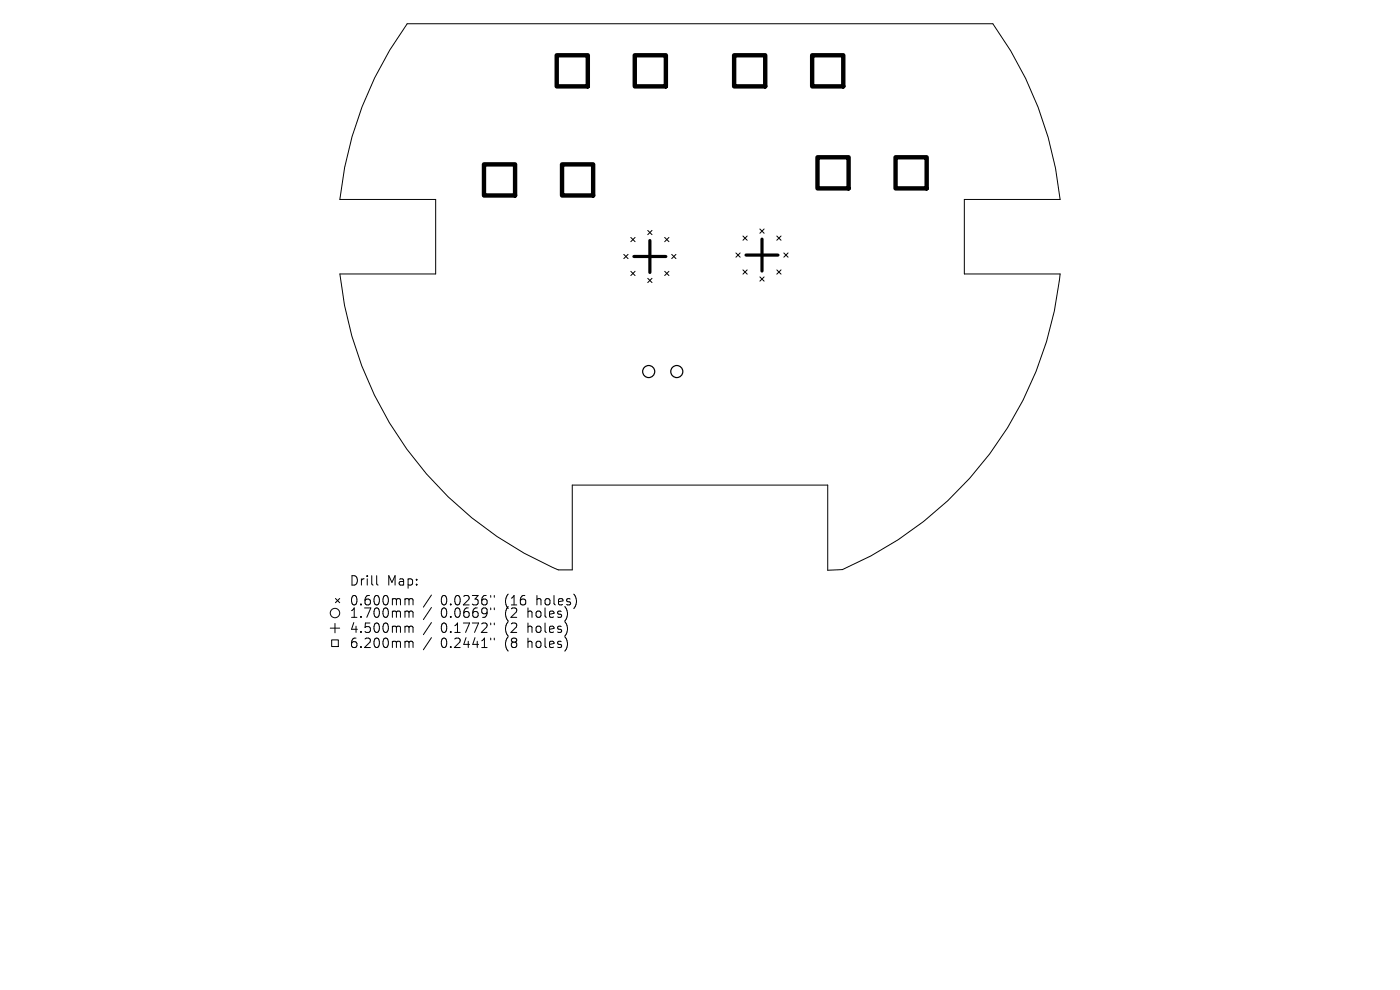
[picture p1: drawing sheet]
<svg xmlns="http://www.w3.org/2000/svg" width="297mm" height="210mm" viewBox="0 0 297 210" stroke-linecap="round" stroke-linejoin="round" font-family="sans-serif">
<defs><g id="words">
<g font-size="2.8">
<text x="74.1" y="124.5">Drill</text>
<text x="82.1" y="124.5">Map:</text>
<text x="74.1" y="128.7">0.600mm</text>
<text x="74.1" y="131.3">1.700mm</text>
<text x="93.5" y="128.7">0.0236&quot;</text>
<text x="93.5" y="131.3">0.0669&quot;</text>
<text x="107.2" y="128.7">(16</text>
<text x="107.2" y="131.3">(2</text>
<text x="112.2" y="131.3">holes)</text>
<text x="114.1" y="128.7">holes)</text>
<text x="74.1" y="134.5">4.500mm</text>
<text x="74.1" y="137.7">6.200mm</text>
<text x="93.5" y="134.5">0.1772&quot;</text>
<text x="93.5" y="137.7">0.2441&quot;</text>
<text x="107.2" y="134.5">(2</text>
<text x="107.2" y="137.7">(8</text>
<text x="112.2" y="134.5">holes)</text>
<text x="112.2" y="137.7">holes)</text>
</g>
</g></defs>
<g fill="none" stroke="#000" stroke-width=".21">
<path d="M86.4 5h124.2a76.8 76.8 0 0 1 14.3 37.3h-20.3v15.8h20.3a76.8 76.8 0 0 1-46.2 62.7l-3.1 .2v-18.1h-54.2v18h-3a76.8 76.8 0 0 1-46.3-62.8h20.3v-15.8h-20.3a76.8 76.8 0 0 1 14.3-37.3zM132.3 54l.9 .9M133.2 54l-.9 .9M133.8 50.4l.9 .9M133.8 57.6l.9 .9M134.7 50.4l-.9 .9M134.7 57.6l-.9 .9M137.4 59l.9 .9M137.4 48.9l.9 .9M138.3 48.9l-.9 .9M138.3 59l-.9 .9M141 57.6l.9 .9"/>
<path d="M141 50.4l.9 .9M141.9 50.4l-.9 .9M141.9 57.6l-.9 .9M142.5 54l.9 .9M143.4 54l-.9 .9M156.1 53.7l.9 .9M157 53.7l-.9 .9M157.6 50.1l.9 .9M157.6 57.3l.9 .9M158.5 50.1l-.9 .9M158.5 57.3l-.9 .9M161.2 58.7l.9 .9"/>
<path d="M161.2 48.6l.9 .9M162.1 48.6l-.9 .9M162.1 58.7l-.9 .9M164.8 57.3l.9 .9M164.8 50.1l.9 .9M165.7 50.1l-.9 .9M165.7 57.3l-.9 .9M166.3 53.7l.9 .9M167.2 53.7l-.9 .9M70.1 133.2h2M70.4 135.7h1.4v1.5h-1.4zM71.1 132.2v2"/>
<path d="M71.2 127l.9 .9M72.1 127l-.9 .9M79.9 122.1v1.7l.3 .3M86.2 127h.3l.3 .3M86.2 129.6h.3l.3 .3M86.2 132.8h.3l.3 .3M86.2 136l.5 .1 .1 .2M86.8 127.3l.3-.3 .4 .1 .1 1.2M86.8 127.3v1M86.8 129.9v1.1M86.8 133.1v1.1M86.8 136.3v1.1"/>
<path d="M86.8 129.9l.3-.3 .4 .1 .1 1.3M86.8 133.1l.3-.3 .4 .1 .1 1.3M86.8 136.3l.3-.3 .4 .1 .1 1.3M91.5 126.2l-1.7 2.6M91.5 128.9l-1.7 2.5M91.5 132.1l-1.7 2.5M91.5 135.3l-1.7 2.5M104.1 126.3v.4M104.1 129v.3M104.1 132.2v.3M104.1 135.4v.3M104.9 126.3v.4"/>
<path d="M104.9 129v.3M104.9 132.2v.3M104.9 135.4v.3"/>
<circle cx="71.1" cy="130" r="1"/>
</g>
<g fill="none" stroke="#000" stroke-width=".26">
<circle cx="137.6" cy="78.8" r="1.28"/>
<circle cx="143.6" cy="78.8" r="1.28"/>
</g>
<path d="M134.5 54.4h6.8M137.9 51v6.8M158.3 54.1h6.7M161.7 50.7v6.8" fill="none" stroke="#000" stroke-width=".68"/>
<path d="M118.1 11.7h6.6v6.6h-6.6zM134.7 11.7h6.6v6.6h-6.6zM155.7 11.7h6.6v6.6h-6.6zM172.3 11.7h6.6v6.6h-6.6zM102.7 34.9h6.6v6.6h-6.6zM119.2 34.9h6.6v6.6h-6.6zM173.4 33.4h6.6v6.6h-6.6zM190 33.4h6.6v6.6h-6.6z" fill="none" stroke="#000" stroke-width=".93"/>
<use href="#words"/>
</svg>
